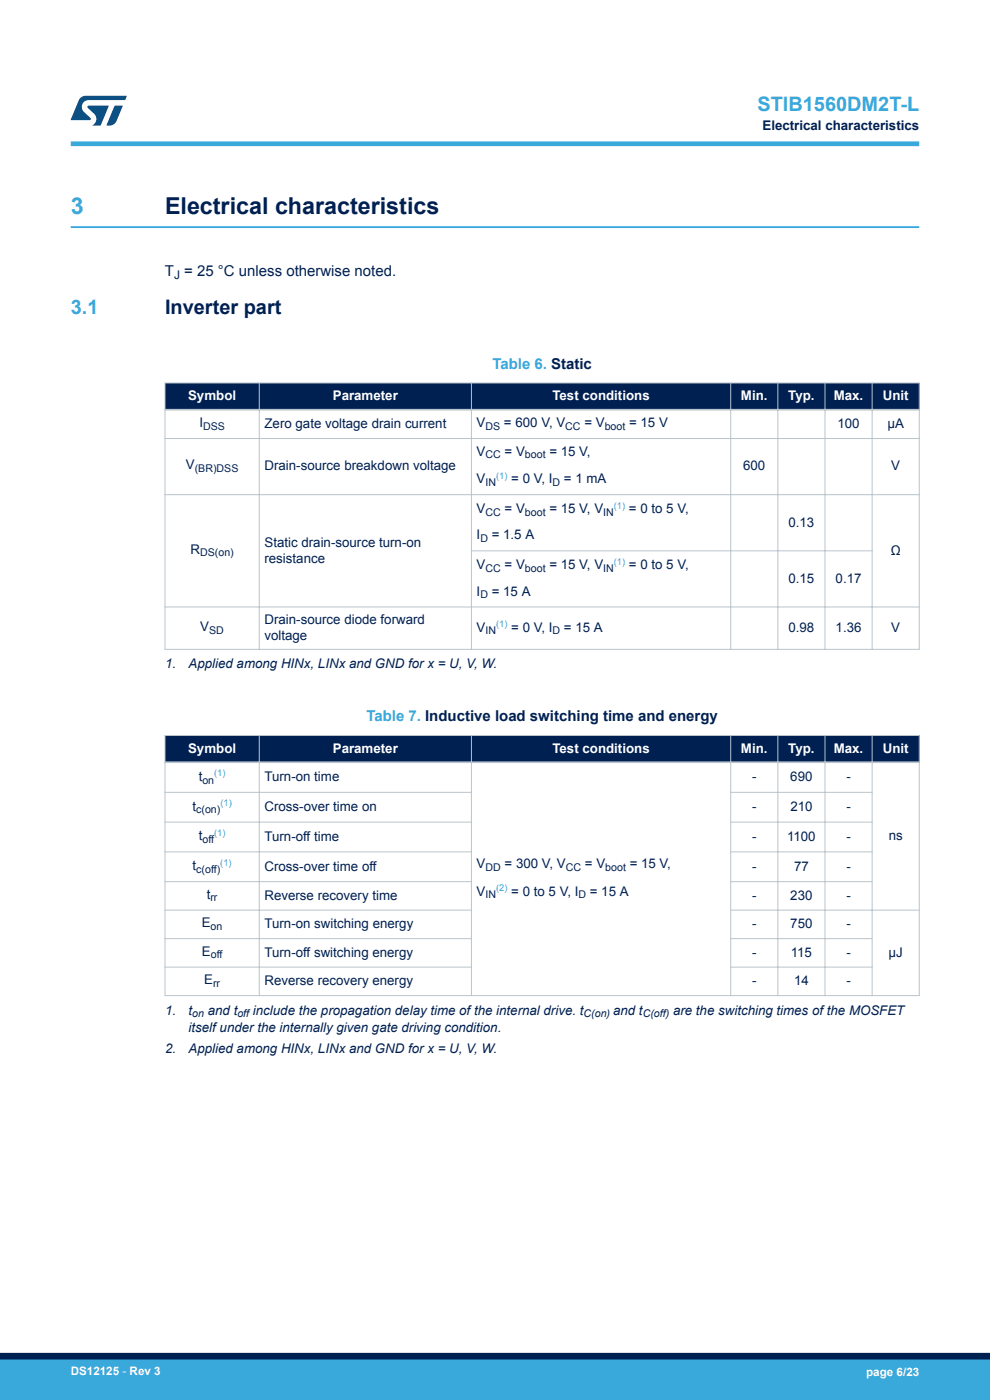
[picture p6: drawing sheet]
<svg xmlns="http://www.w3.org/2000/svg" width="210mm" height="297mm" viewBox="0 0 210 297" stroke-linecap="round" stroke-linejoin="round" font-family="sans-serif">
<defs><g id="words">
<text font-size="4.9" fill="#39a9dc" x="15" y="45.4">3</text>
<text font-size="4.9" fill="#002052" x="35" y="45.4">Electrical characteristics</text>
<g font-size="4.2" fill="#39a9dc">
<text x="160.7" y="23.5">STIB1560DM2T-L</text>
<text x="15" y="66.6">3.1</text>
</g>
<text font-size="4.2" fill="#002052" x="35" y="66.6">Inverter part</text>
<text font-size="3.2" fill="#002052" x="35" y="58.6">T = 25 °C unless otherwise noted.</text>
<g font-size="3.2" fill="#39a9dc">
<text x="104.4" y="78.3">Table 6. Static</text>
<text x="77.7" y="153">Table 7. Inductive load switching time and energy</text>
</g>
<g font-size="2.8" fill="#002052">
<text x="161.7" y="27.5">Electrical characteristics</text>
<text x="42.3" y="90.6">I</text>
<text x="56.1" y="90.8">Zero gate voltage drain current</text>
<text x="101.1" y="90.6">V</text>
<text x="106.9" y="90.6">= 600 V, V</text>
<text x="124" y="90.6">= V</text>
<text x="133.4" y="90.6">= 15 V</text>
<text x="177.6" y="90.8">100</text>
<text x="188.2" y="90.8">μA</text>
<text x="39.4" y="99.6">V</text>
<text x="56.1" y="99.8">Drain-source breakdown voltage</text>
<text x="101.1" y="96.6">V</text>
<text x="107" y="96.6">= V</text>
<text x="116.5" y="96.6">= 15 V,</text>
<text x="157.6" y="99.8">600</text>
<text x="189.1" y="99.8">V</text>
<text x="101.1" y="102.5">V</text>
<text x="108.4" y="102.5">= 0 V, I</text>
<text x="119.6" y="102.5">= 1 mA</text>
<text x="101.1" y="108.8">V</text>
<text x="107" y="108.8">= V</text>
<text x="116.5" y="108.8">= 15 V, V</text>
<text x="133.4" y="108.8">= 0 to 5 V,</text>
<text x="167.3" y="111.7">0.13</text>
<text x="40.4" y="117.4">R</text>
<text x="56.1" y="116">Static drain-source turn-on</text>
<text x="56.1" y="119.4">resistance</text>
<text x="101.1" y="114.4">I</text>
<text x="104.3" y="114.4">= 1.5 A</text>
<text x="188.9" y="117.7">Ω</text>
<text x="101.1" y="120.7">V</text>
<text x="107" y="120.7">= V</text>
<text x="116.5" y="120.7">= 15 V, V</text>
<text x="133.4" y="120.7">= 0 to 5 V,</text>
<text x="167.3" y="123.6">0.15</text>
<text x="177.3" y="123.6">0.17</text>
<text x="101.1" y="126.3">I</text>
<text x="104.3" y="126.3">= 15 A</text>
<text x="42.5" y="133.8">V</text>
<text x="56.1" y="135.8">voltage</text>
<text x="56.1" y="132.4">Drain-source diode forward</text>
<text x="101.1" y="134">V</text>
<text x="108.4" y="134">= 0 V, I</text>
<text x="119.6" y="134">= 15 A</text>
<text x="167.3" y="134.1">0.98</text>
<text x="177.3" y="134.1">1.36</text>
<text x="189.1" y="134.1">V</text>
<text x="35" y="141.8">1.</text>
<text x="40" y="141.8">Applied among HINx, LINx and GND for x = U, V, W.</text>
<text x="42.1" y="165.7">t</text>
<text x="56.1" y="165.7">Turn-on time</text>
<text x="159.5" y="165.7">-</text>
<text x="167.6" y="165.7">690</text>
<text x="179.5" y="165.7">-</text>
<text x="40.8" y="172">t</text>
<text x="56.1" y="172.1">Cross-over time on</text>
<text x="159.5" y="172.1">-</text>
<text x="167.6" y="172.1">210</text>
<text x="179.5" y="172.1">-</text>
<text x="42.2" y="178.3">t</text>
<text x="56.1" y="178.4">Turn-off time</text>
<text x="159.5" y="178.4">-</text>
<text x="167" y="178.4">1100</text>
<text x="179.5" y="178.4">-</text>
<text x="188.5" y="178.2">ns</text>
<text x="40.8" y="184.6">t</text>
<text x="56.1" y="184.7">Cross-over time off</text>
<text x="101.1" y="184.1">V</text>
<text x="107" y="184.1">= 300 V, V</text>
<text x="124.1" y="184.1">= V</text>
<text x="133.6" y="184.1">= 15 V,</text>
<text x="159.5" y="184.7">-</text>
<text x="168.4" y="184.7">77</text>
<text x="179.5" y="184.7">-</text>
<text x="43.9" y="190.7">t</text>
<text x="56.1" y="190.9">Reverse recovery time</text>
<text x="101.1" y="190">V</text>
<text x="108.4" y="190">= 0 to 5 V, I</text>
<text x="125.1" y="190">= 15 A</text>
<text x="159.5" y="190.9">-</text>
<text x="167.6" y="190.9">230</text>
<text x="179.5" y="190.9">-</text>
<text x="42.8" y="196.7">E</text>
<text x="56.1" y="196.9">Turn-on switching energy</text>
<text x="159.5" y="196.9">-</text>
<text x="167.6" y="196.9">750</text>
<text x="179.5" y="196.9">-</text>
<text x="42.8" y="202.7">E</text>
<text x="56.1" y="203">Turn-off switching energy</text>
<text x="159.5" y="203">-</text>
<text x="167.8" y="203">115</text>
<text x="179.5" y="203">-</text>
<text x="188.5" y="203">µJ</text>
<text x="43.3" y="208.8">E</text>
<text x="56.1" y="209">Reverse recovery energy</text>
<text x="159.5" y="209">-</text>
<text x="168.4" y="209">14</text>
<text x="179.5" y="209">-</text>
<text x="35" y="215.3">1.</text>
<text x="40" y="215.3">t</text>
<text x="44.1" y="215.3">and t</text>
<text x="53.7" y="215.3">include the propagation delay time of the internal drive. t</text>
<text x="130.1" y="215.3">and t</text>
<text x="142.8" y="215.3">are the switching times of the MOSFET</text>
<text x="40" y="219">itself under the internally given gate driving condition.</text>
<text x="35" y="223.4">2.</text>
<text x="40" y="223.4">Applied among HINx, LINx and GND for x = U, V, W.</text>
</g>
<g font-size="2.8" fill="#fff">
<text x="39.9" y="84.9">Symbol</text>
<text x="70.6" y="84.9">Parameter</text>
<text x="117.2" y="84.9">Test conditions</text>
<text x="157.2" y="84.9">Min.</text>
<text x="167.2" y="84.9">Typ.</text>
<text x="176.9" y="84.9">Max.</text>
<text x="187.3" y="84.9">Unit</text>
<text x="39.9" y="159.6">Symbol</text>
<text x="70.6" y="159.6">Parameter</text>
<text x="117.2" y="159.6">Test conditions</text>
<text x="157.2" y="159.6">Min.</text>
<text x="167.2" y="159.6">Typ.</text>
<text x="176.9" y="159.6">Max.</text>
<text x="187.3" y="159.6">Unit</text>
</g>
<text font-size="2.5" fill="#002052" x="36.9" y="59.2">J</text>
<g font-size="2.5" fill="#fff">
<text x="15" y="291.6">DS12125 - Rev 3</text>
<text x="183.7" y="291.9">page 6/23</text>
</g>
<g font-size="2.3" fill="#002052">
<text x="43.1" y="91.2">DSS</text>
<text x="103" y="91.2">DS</text>
<text x="119.9" y="91.2">CC</text>
<text x="128.3" y="91.2">boot</text>
<text x="41.3" y="100.1">(BR)DSS</text>
<text x="103" y="97.2">CC</text>
<text x="111.3" y="97.2">boot</text>
<text x="103" y="103.1">IN</text>
<text x="117.2" y="103.1">D</text>
<text x="103" y="109.4">CC</text>
<text x="111.3" y="109.4">boot</text>
<text x="128" y="109.4">IN</text>
<text x="42.4" y="118">DS(on)</text>
<text x="101.9" y="115">D</text>
<text x="103" y="121.3">CC</text>
<text x="111.3" y="121.3">boot</text>
<text x="128" y="121.3">IN</text>
<text x="101.9" y="126.9">D</text>
<text x="44.4" y="134.4">SD</text>
<text x="103" y="134.6">IN</text>
<text x="117.2" y="134.6">D</text>
<text x="42.9" y="166.2">on</text>
<text x="41.6" y="172.5">c(on)</text>
<text x="42.9" y="178.9">off</text>
<text x="41.6" y="185.2">c(off)</text>
<text x="103" y="184.7">DD</text>
<text x="120" y="184.7">CC</text>
<text x="128.4" y="184.7">boot</text>
<text x="44.6" y="191.2">rr</text>
<text x="103" y="190.6">IN</text>
<text x="122.7" y="190.6">D</text>
<text x="44.7" y="197.3">on</text>
<text x="44.7" y="203.3">off</text>
<text x="45.2" y="209.3">rr</text>
<text x="40.8" y="215.8">on</text>
<text x="50.4" y="215.8">off</text>
<text x="123.8" y="215.8">C(on)</text>
<text x="136.3" y="215.8">C(off)</text>
</g>
<g font-size="2" fill="#39a9dc">
<text x="105.2" y="101.6">(1)</text>
<text x="130.2" y="107.9">(1)</text>
<text x="130.2" y="119.8">(1)</text>
<text x="105.2" y="133">(1)</text>
<text x="45.4" y="164.7">(1)</text>
<text x="46.8" y="171">(1)</text>
<text x="45.4" y="177.4">(1)</text>
<text x="46.7" y="183.7">(1)</text>
<text x="105.2" y="189.1">(2)</text>
</g>
</g></defs>
<path d="M15 48.2h180" fill="none" stroke="#39a9dc" stroke-width=".4"/>
<g fill="#002052">
<path d="M35 81.2h160v5.7h-160z" fill-rule="evenodd"/>
<path d="M35 81.2h160v5.7h-160z" fill-rule="evenodd"/>
</g>
<g fill="none" stroke="#b9c4ca" stroke-width=".21">
<path d="M34.9 81.2h160.2M34.9 93h160.2M35 81.1v56.8M55 81.1v56.8M100 81.1v56.8M155 81.1v56.8M165 81.1v56.8M175 81.1v56.8M185 81.1v56.8M195 81.1v56.8M34.9 104.9h160.2M99.9 116.9h85.2"/>
<path d="M34.9 128.8h160.2M34.9 137.8h160.2"/>
</g>
<path d="M34.9 86.9h160.2" fill="none" stroke="#b9c4ca" stroke-width=".35"/>
<g fill="#002052">
<path d="M35 156h160v5.7h-160z" fill-rule="evenodd"/>
<path d="M35 156h160v5.7h-160z" fill-rule="evenodd"/>
</g>
<g fill="none" stroke="#b9c4ca" stroke-width=".21">
<path d="M34.9 156h160.2M35 155.9v55.4M55 155.9v55.4M100 155.9v55.4M155 155.9v55.4M165 155.9v55.4M175 155.9v55.4M185 155.9v55.4M195 155.9v55.4M34.9 168.1h65.2M34.9 174.4h65.2M154.9 168.1h30.2"/>
<path d="M154.9 174.4h30.2M34.9 193.1h65.2M34.9 180.7h65.2M34.9 187h65.2M34.9 199.1h65.2M154.9 180.7h30.2M154.9 187h30.2M154.9 199.1h30.2M195.1 193.1h-40.2M34.9 211.2h160.2M34.9 205.2h65.2M154.9 205.2h30.2"/>
</g>
<path d="M34.9 161.7h160.2" fill="none" stroke="#b9c4ca" stroke-width=".35"/>
<path d="M15 30.5h180" fill="none" stroke="#39a9dc" stroke-width="1"/>
<g fill="#005288">
<path d="M17.1 20.7l1.1-.4 8.7 .1-.4 .8h-7.6a1.45 1.45 0 0 0-1.4 .9 1.45 1.45 0 0 0 .2 1.6l1.5 1.3v.4l-4.2 .1 1.7-4.2z"/>
<path d="M24.3 22.4l1.7 .1-1.3 3.2a1.6 1.6 0 0 1-1.5 .9l-.6-.1z"/>
<path d="M18.6 22.5h4.5l-1.8 4.1h-1.7a1.54 1.54 0 0 0 .4-2.4l-1.4-1.3z"/>
</g>
<g fill="#39a9dc">
<path d="M0 288.4h210v8.6h-210z" fill-rule="evenodd"/>
<path d="M-.1 288.4h210.2v4.4h-210.2z" fill-rule="evenodd"/>
</g>
<path d="M0 287.7h210" fill="none" stroke="#002052" stroke-width="1.4"/>
<use href="#words"/>
</svg>
